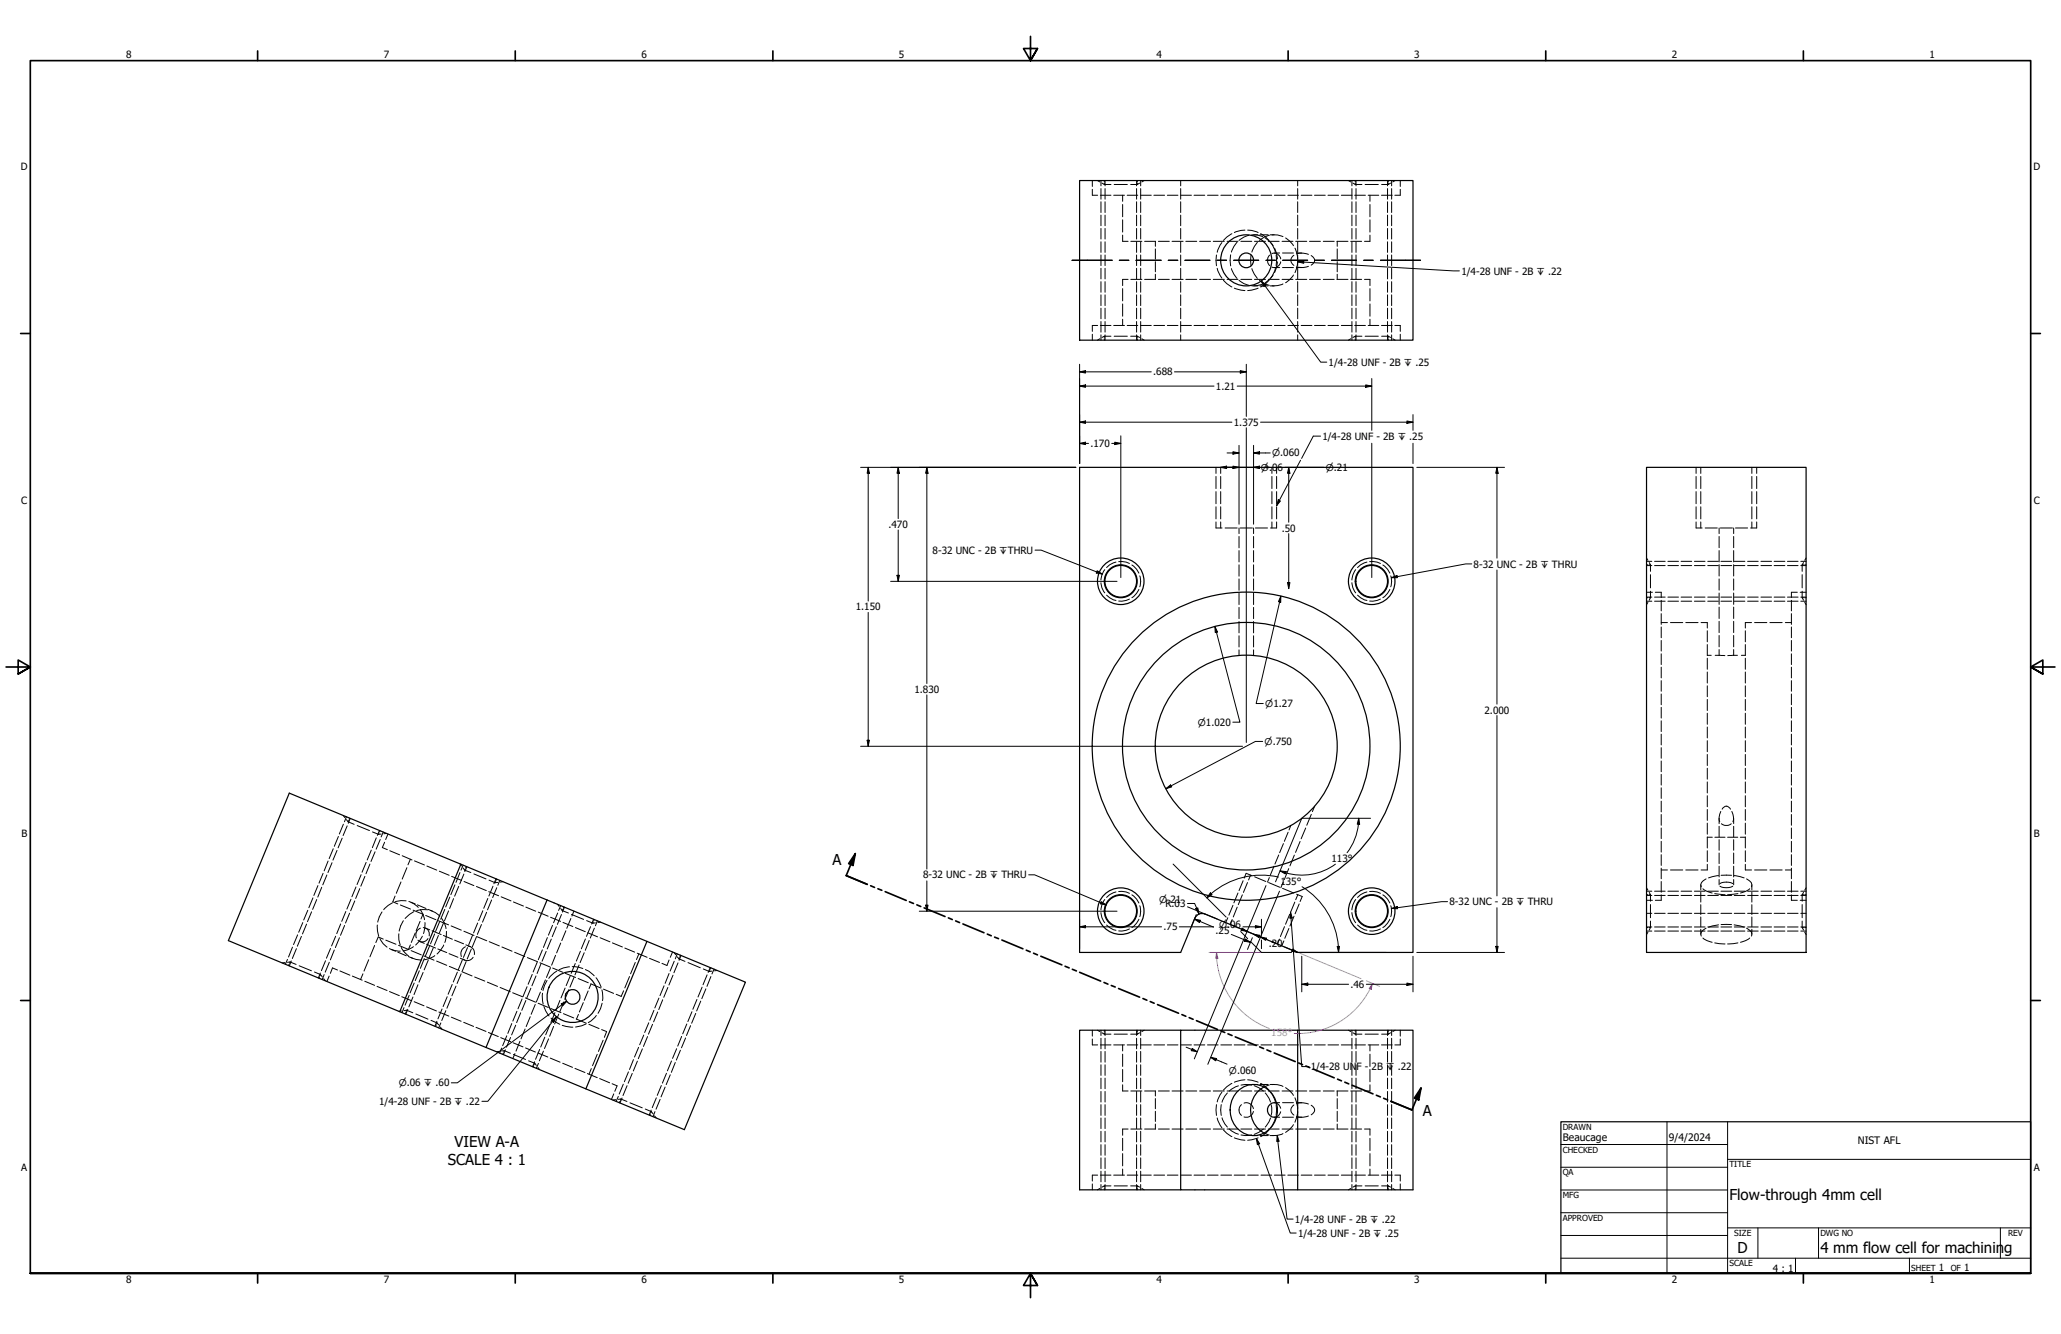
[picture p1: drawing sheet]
<svg xmlns="http://www.w3.org/2000/svg" width="864mm" height="559mm" viewBox="0 0 864 559" stroke-linecap="round" stroke-linejoin="round" font-family="sans-serif">
<defs><g id="words">
<g font-size="6.3">
<text x="348.9" y="362.2">A</text>
<text x="596.2" y="467.7">A</text>
<text x="190.4" y="480.6">VIEW A-A</text>
<text x="187.6" y="488.1">SCALE 4 : 1</text>
<text x="724.7" y="502.8">Flow-through 4mm cell</text>
<text x="728.1" y="524.9">D</text>
<text x="762.8" y="525">4 mm flow cell for machinin</text>
<text x="839.7" y="525">g</text>
</g>
<g font-size="4.3">
<text x="654.8" y="477.8">Beaucage</text>
<text x="699.3" y="478">9/4/2024</text>
<text x="778.4" y="479.4">NIST AFL</text>
</g>
<g font-size="4.2">
<text x="52.8" y="24.4">8</text>
<text x="160.8" y="24.4">7</text>
<text x="268.7" y="24.4">6</text>
<text x="376.7" y="24.4">5</text>
<text x="484.6" y="24.4">4</text>
<text x="592.6" y="24.4">3</text>
<text x="700.5" y="24.4">2</text>
<text x="808.5" y="24.4">1</text>
<text x="8.8" y="71.4">D</text>
<text x="852" y="71.4">D</text>
<text x="612.3" y="115">1/4-28 UNF - 2B ↧ .22</text>
<text x="556.7" y="153.2">1/4-28 UNF - 2B ↧ .25</text>
<text x="483.2" y="157.3">.688</text>
<text x="509.5" y="163.3">1.21</text>
<text x="517" y="178.4">1.375</text>
<text x="554.1" y="184.2">1/4-28 UNF - 2B ↧ .25</text>
<text x="456.9" y="187.3">.170</text>
<text x="533" y="197.2">0</text>
<text x="535.3" y="197.2">6</text>
<text x="8.9" y="211.1">C</text>
<text x="852.2" y="211.1">C</text>
<text x="372.3" y="221.2">.470</text>
<text x="537.1" y="222.7">.50</text>
<text x="390.8" y="232">8-32 UNC - 2B ↧THRU</text>
<text x="617.5" y="237.7">8-32 UNC - 2B ↧ THRU</text>
<text x="358.6" y="255.7">1.150</text>
<text x="383.2" y="290.3">1.830</text>
<text x="622" y="298.9">2.000</text>
<text x="9" y="350.8">B</text>
<text x="852.2" y="350.8">B</text>
<text x="557.9" y="361.1">113°</text>
<text x="386.8" y="368">8-32 UNC - 2B ↧ THRU</text>
<text x="536.5" y="370.6">135°</text>
<text x="488.3" y="380">R.03</text>
<text x="607.4" y="379.2">8-32 UNC - 2B ↧ THRU</text>
<text x="487.6" y="389.7">.75</text>
<text x="509.3" y="391.4">.25</text>
<text x="531.6" y="396.7">.20</text>
<text x="565.8" y="413.8">.46</text>
<text x="549.3" y="448.3">1/4-28 UN</text>
<text x="568.4" y="448.3">F -</text>
<text x="574.7" y="448.3">2B ↧</text>
<text x="585.7" y="448.3">.22</text>
<text x="158.9" y="462.9">1/4-28 UNF - 2B ↧ .22</text>
<text x="8.9" y="490.5">A</text>
<text x="852.2" y="490.5">A</text>
<text x="542.6" y="512.2">1/4-28 UNF - 2B ↧ .22</text>
<text x="543.9" y="518">1/4-28 UNF - 2B ↧ .25</text>
<text x="742.9" y="532.6">4 : 1</text>
<text x="812.4" y="532.6">1</text>
<text x="823" y="532.6">1</text>
<text x="52.8" y="537.5">8</text>
<text x="160.8" y="537.5">7</text>
<text x="268.7" y="537.5">6</text>
<text x="376.7" y="537.5">5</text>
<text x="484.6" y="537.5">4</text>
<text x="592.6" y="537.5">3</text>
<text x="700.5" y="537.5">2</text>
<text x="808.5" y="537.5">1</text>
</g>
<text font-size="4.2" fill="#f0f" x="532.7" y="433.8">158°</text>
<g font-size="3.9">
<text x="533" y="191.2">⌀.060</text>
<text x="528.4" y="197.2">⌀.</text>
<text x="555.5" y="197.2">⌀.21</text>
<text x="530.2" y="296.2">⌀1.27</text>
<text x="502" y="304">⌀1.020</text>
<text x="529.8" y="312">⌀.750</text>
<text x="485.7" y="378.3">⌀.21</text>
<text x="510.8" y="388.7">⌀.06</text>
<text x="514.9" y="450">⌀.060</text>
<text x="167.1" y="455.1">⌀.06 ↧ .60</text>
</g>
<g font-size="3.5">
<text x="654.8" y="473.2">DRAWN</text>
<text x="654.8" y="482.8">CHECKED</text>
<text x="724.7" y="488.9">TITLE</text>
<text x="654.8" y="492.3">QA</text>
<text x="654.8" y="501.8">MFG</text>
<text x="654.8" y="511.4">APPROVED</text>
<text x="726.7" y="517.7">SIZE</text>
<text x="762.8" y="517.7">DWG NO</text>
<text x="841.4" y="517.7">REV</text>
<text x="724.7" y="530.4">SCALE</text>
<text x="800.9" y="532.6">SHEET</text>
<text x="817.4" y="532.6">OF</text>
</g>
</g></defs>
<!-- layer: Hidden (ANSI) -->
<g fill="none" stroke="#000" stroke-width=".42">
<path d="M457.7 79.3v2.5h2.2M457.7 75.6v2.5M459.9 75.6l.9 .6M461.8 76.7l.9 .6M462.7 77.3h2.8M462.7 75.6v.6M462.7 76.7v.6M463 75.6v2.3M463 79v4.4M466.9 77.3h5.5M473.8 77.3h2.8M476.2 75.6v2.3"/>
<path d="M476.2 79v4.4M476.6 75.6v.6M476.6 76.7v.6M477.5 76.7l-.9 .6M479.4 75.6l-.9 .6M494.7 75.6v2.3M494.7 79v4.4M543.8 75.6v2.3M543.8 79v4.4M565 75.6l1 .6M566.9 76.7l1 .6M567.9 77.3h2.8"/>
<path d="M567.9 75.6v.6M567.9 76.7v.6M568.2 75.6v2.3M568.2 79v4.4M572 77.3h5.5M578.9 77.3h2.8M581.4 75.6v2.3M581.4 79v4.4M581.7 75.6v.6M581.7 76.7v.6M582.7 76.7l-1 .6M584.6 75.6l-1 .6"/>
<path d="M586.7 79.3v2.5h-2.2M586.7 75.6v2.5M461.1 81.8h4.4M463 84.5v4.5M463 90.1v4.5M463 95.7v4.4M466.7 81.8h4.5M470.4 98.5v2.6h2.3M470.4 81.8v2.5M470.4 85.7v5.1M470.4 92.1v5.1M472.3 81.8h4.5"/>
<path d="M476.2 84.5v4.5M476.2 90.1v4.5M476.2 95.7v4.4M477.9 81.8h4.5M483.5 81.8h4.5M489.1 81.8h4.5M494.7 84.5v4.5M494.7 90.1v4.5M494.7 95.7v4.4M494.7 81.8h4.5M500.3 81.8h4.5M506 81.8h4.4"/>
<path d="M511.6 81.8h4.5M517.1 81.8h4.6M522.8 81.8h4.4M523.3 98.6a8.4 8.4 0 0 0-4.1 2.1M524.4 98.4a8.2 8.2 0 0 1 4.7 .7M525.3 98.4h1.7M527.9 98.4h3.5M528.4 81.8h4.5M530.1 99.7l1.7 1.3 1.7 1.9M531.9 98.6a8.4 8.4 0 0 0-4.2 2.1M532.2 98.4h1.7M533 98.4a7.9 7.9 0 0 1 4.6 .7"/>
<path d="M534 81.8h4.5M538.7 99.7l1.7 1.3 1.6 1.9M539.6 81.8h4.5M543.8 84.5v4.5M543.8 90.1v4.5M543.8 95.7v4.4M545.2 81.8h4.5M550.8 81.8h4.5M556.5 81.8h4.4M562 81.8h4.5M567.6 81.8h4.5M568.2 84.5v4.5"/>
<path d="M568.2 90.1v4.5M568.2 95.7v4.4M573.3 81.8h4.4M574 98.5v2.6h-2.2M574 81.8v2.5M574 85.7v5.1M574 92.1v5.1M578.9 81.8h4.5M581.4 84.5v4.5M581.4 90.1v4.5M581.4 95.7v4.4M463 101.3v4.4"/>
<path d="M463 106.8v4.5M463 112.4v4.4M463 118v4.4M472.7 117h-2.3v2.6M473.8 101.1h4.7M473.8 117h4.7M476.2 101.3v4.4M476.2 106.8v4.5M476.2 112.4v4.4M476.2 118v4.4M479.6 101.1h4.6M479.6 117h4.6"/>
<path d="M484.1 101.1v2.1M484.1 104.3v4.2M484.1 109.6v4.3M484.1 114.9v2.1M485.4 101.1h4.6M485.4 117h4.6M491.1 101.1h4.6M491.1 117h4.6M494.7 101.3v4.4M494.7 106.8v4.5M494.7 112.4v4.4M494.7 118v4.4"/>
<path d="M496.9 101.1h4.6M496.9 117h4.6M502.7 101.1h4.5M502.7 117h4.5M508.4 101.1h4.6M508.4 117h4.6M514.2 101.1h4.5M514.2 117h4.5M515.7 106.7l-.3 2.3 .3 2.4M516 112.5l1 2.4 1.4 1.7M518.4 101.5l-1.4 1.8-1 2.3M519.2 117.4a8.4 8.4 0 0 0 4.1 2.1"/>
<path d="M519.9 101.1h4.6M519.9 117h4.6M524.3 106.7l-.3 2.3 .3 2.4M524.6 112.5l1 2.4 1.3 1.7M525.3 119.8h1.7M525.7 101.1h4.6M525.7 117h4.6M526.9 101.5l-1.3 1.8-1 2.3M527.7 117.4a8.4 8.4 0 0 0 4.2 2.1M527.9 119.8h3.5M529.1 118.9l-2.4 .7-2.3 .1M531.4 101.1h4.6"/>
<path d="M531.4 117h4.6M532 106.9a3.1 3.1 0 0 0 0 4.4M532.2 119.8h1.7M533 106.2a2.7 2.7 0 0 1 3.6 2.3M533.5 115.2l-1.7 2-1.7 1.2M533.9 112.1h2.3M533.9 106h2.3M534 103.9l.9 2.1 .3 2.5M535.2 109.7l-.3 2.4-.9 2.1M536.6 109.7a2.7 2.7 0 0 1-3.6 2.2M537.2 101.1h4.6M537.2 117h4.6"/>
<path d="M537.4 112.1h4.6M537.4 106h4.6M537.6 118.9l-2.3 .7-2.3 .1M542 115.2l-1.6 2-1.7 1.2M542.2 106.9a2.42 2.42 0 0 0 0 4.3M542.6 103.9l.8 2.1 .4 2.5M542.9 101.1h4.7M542.9 117h4.7M543.2 112.1h2.3M543.2 106h2.3M543.3 106.4a6.6 6.6 0 0 1 5 .2M543.8 109.7l-.4 2.4-.8 2.1"/>
<path d="M543.8 101.3v4.4M543.8 106.8v4.5M543.8 112.4v4.4M543.8 118v4.4M548.3 111.6a7.4 7.4 0 0 1-5 .2M548.7 101.1h4.6M548.7 117h4.6M549.4 107.1a2.1 2.1 0 0 1 1.5 2 2.1 2.1 0 0 1-1.5 2M554.5 101.1h4.6M554.5 117h4.6M560.2 101.1h4.6M560.2 117h4.6"/>
<path d="M560.3 101.1v2.1M560.3 104.3v4.2M560.3 109.6v4.3M560.3 114.9v2.1M566 101.1h4.5M566 117h4.5M568.2 101.3v4.4M568.2 106.8v4.5M568.2 112.4v4.4M568.2 118v4.4M571.8 117h2.2v2.6M581.4 101.3v4.4"/>
<path d="M581.4 106.8v4.5M581.4 112.4v4.4M581.4 118v4.4M459.9 136.3h-2.2v2.5M461.1 136.3h4.4M463 123.5v4.5M463 129.1v4.4M463 134.7v4.4M466.7 136.3h4.5M470.4 120.9v5.1M470.4 127.3v5.2M470.4 133.7v2.6"/>
<path d="M472.3 136.3h4.5M476.2 123.5v4.5M476.2 129.1v4.4M476.2 134.7v4.4M477.9 136.3h4.5M483.5 136.3h4.5M489.1 136.3h4.5M494.7 123.5v4.5M494.7 129.1v4.4M494.7 134.7v4.4M494.7 136.3h4.5M500.3 136.3h4.5"/>
<path d="M506 136.3h4.4M511.6 136.3h4.5M517.1 136.3h4.6M522.8 136.3h4.4M528.4 136.3h4.5M534 136.3h4.5M539.6 136.3h4.5M543.8 123.5v4.5M543.8 129.1v4.4M543.8 134.7v4.4M545.2 136.3h4.5M550.8 136.3h4.5"/>
<path d="M556.5 136.3h4.4M562 136.3h4.5M567.6 136.3h4.5M568.2 123.5v4.5M568.2 129.1v4.4M568.2 134.7v4.4M573.3 136.3h4.4M574 120.9v5.1M574 127.3v5.2M574 133.7v2.6M578.9 136.3h4.5M581.4 123.5v4.5"/>
<path d="M581.4 129.1v4.4M581.4 134.7v4.4M584.5 136.3h2.2v2.5M457.7 140v2.5M460.8 141.9l-.9 .6M462.7 140.8h2.8M462.7 140.8v.6M462.7 141.9v.6M462.7 140.8l-.9 .6M463 140.3v2.2M466.9 140.8h5.5M473.8 140.8h2.8"/>
<path d="M476.2 140.3v2.2M476.6 140.8v.6M476.6 141.9v.6M476.6 140.8l.9 .6M478.5 141.9l.9 .6M494.7 140.3v2.2M543.8 140.3v2.2M566 141.9l-1 .6M567.9 140.8h2.8M567.9 140.8v.6M567.9 141.9v.6M567.9 140.8l-1 .6"/>
<path d="M568.2 140.3v2.2M572 140.8h5.5M578.9 140.8h2.8M581.4 140.3v2.2M581.7 140.8v.6M581.7 141.9v.6M581.7 140.8l1 .6M583.6 141.9l1 .6M586.7 140v2.5M511.5 195.8v2.5M511.5 199.6v5.1M533 195.8v2.5"/>
<path d="M533 199.6v5.1M712.7 195.8v2.5M712.7 199.6v5.1M734.1 195.8v2.5M734.1 199.6v5.1M511.5 205.9v5.1M511.5 212.3v5.1M511.5 218.6v2.6M533 205.9v5.1M533 212.3v5.1M533 218.6v2.6M712.7 205.9v5.1"/>
<path d="M712.7 212.3v5.1M712.7 218.6v2.6M734.1 205.9v5.1M734.1 212.3v5.1M734.1 218.6v2.6M509.5 221.2h2.6M513.3 221.2h5.1M519.2 221.2v2.3M519.2 224.7v4.8M519.2 230.6v4.8M519.2 236.6v4.8M519.7 221.2h5.1"/>
<path d="M525.3 221.2v2.3M525.3 224.7v4.8M525.3 230.6v4.8M525.3 236.6v4.8M526 221.2h5.1M532.4 221.2h2.5M689.9 236.6h.6M689.9 233.7l.6 1M689.9 236.9h2.2M691.1 236.6h.5M691.1 235.6l.5 1M691.6 236.6v2.7"/>
<path d="M693.3 236.9h4.4M698.9 236.9h4.4M704.4 236.9h4.5M710 236.9h4.4M710.7 221.2h2.5M714.5 221.2h5.1M715.6 236.9h4.4M720.3 221.2v2.3M720.3 224.7v4.7M720.3 230.6v4.8M720.3 236.5v4.8M720.9 221.2h5"/>
<path d="M721.1 236.9h4.5M726.4 221.2v2.3M726.4 224.7v4.7M726.4 230.6v4.8M726.4 236.5v4.8M726.7 236.9h4.4M727.2 221.2h5.1M732.3 236.9h4.4M733.6 221.2h2.5M737.9 236.9h4.4M743.4 236.9h4.5M749 236.9h4.4"/>
<path d="M754.6 236.9h2.2M755.1 236.6v2.7M755.1 236.6h.6M755.7 235.6l-.6 1M756.2 236.6h.6M756.8 233.7l-.6 1M519.2 242.5v4.8M519.2 248.5v4.7M519.2 254.4v4.7M525.3 242.5v4.8M525.3 248.5v4.7M525.3 254.4v4.7"/>
<path d="M689.9 250.4h.6M689.9 248.1h2.5M689.9 250.1h2.2M690.5 252.3l-.6 1M691.1 250.4h.5M691.6 240.7v5.6M691.6 247.6v2.8M691.6 250.4l-.5 1M693.3 250.1h4.4M693.6 248.1h2.5v2.2M696.1 251.5v4.4M696.1 257v4.6"/>
<path d="M698.9 250.1h4.4M704.4 250.1h4.5M710 250.1h4.4M715.6 250.1h4.4M720.3 242.5v4.7M720.3 248.4v4.8M720.3 254.3v4.8M721.1 250.1h4.5M726.4 242.5v4.7M726.4 248.4v4.8M726.4 254.3v4.8M726.7 250.1h4.4"/>
<path d="M732.3 250.1h4.4M737.9 250.1h4.4M743.4 250.1h4.5M749 250.1h4.4M750.6 251.5v4.4M750.6 257v4.6M753.1 248.1h-2.5v2.2M754.3 248.1h2.5M754.6 250.1h2.2M755.1 240.7v5.6M755.1 247.6v2.8M755.1 250.4h.6"/>
<path d="M755.1 250.4l.6 1M756.2 250.4h.6M756.2 252.3l.6 1M519.2 260.3v4.8M519.2 266.3v4.7M519.2 272.2v2.4M525.3 260.3v4.8M525.3 266.3v4.7M525.3 272.2v2.4M696.1 262.6v4.5M696.1 268.3v4.4M696.1 273.9v4.5"/>
<path d="M696.1 279.5v4.5M696.1 260.8h2.6M700 260.8h5.1M706.4 260.8h5.1M712.8 260.8h2.6v2.3M715.4 264.2v4.7M715.4 270v4.6l1.6-.1M715.4 275.7v4.7M718.7 274.5h1.6M720.3 274.5l2.5 .1M720.3 260.3v4.7M720.3 266.2v4.8"/>
<path d="M720.3 272.1v2.4M726.4 274.5l-2.4 .1M726.4 260.3v4.7M726.4 266.2v4.8M726.4 272.1v2.4M726.4 274.5h1.6M731.3 264.2v4.7M731.3 270v4.6l-1.6-.1M731.3 275.7v4.7M733.9 260.8h-2.6v2.3M735.2 260.8h5.1M741.6 260.8h5.2"/>
<path d="M748.1 260.8h2.5M750.6 262.6v4.5M750.6 268.3v4.4M750.6 273.9v4.5M750.6 279.5v4.5M696.1 285.1v4.5M696.1 290.7v4.5M696.1 296.3v4.5M715.4 281.5v4.6M715.4 287.3v4.5M715.4 293v4.6M715.4 298.8v4.6"/>
<path d="M731.3 281.5v4.6M731.3 287.3v4.5M731.3 293v4.6M731.3 298.8v4.6M750.6 285.1v4.5M750.6 290.7v4.5M750.6 296.3v4.5M696.1 301.9v4.6M696.1 307.5v4.5M696.1 313.2v4.4M696.1 318.8v4.5M715.4 304.5v4.6"/>
<path d="M715.4 310.3v4.6M715.4 316v4.7M731.3 304.5v4.6M731.3 310.3v4.6M731.3 316v4.7M750.6 301.9v4.6M750.6 307.5v4.5M750.6 313.2v4.4M750.6 318.8v4.5M550.9 337.7l-1 2.3M696.1 324.4v4.5M696.1 330v4.5"/>
<path d="M696.1 335.6v4.5M715.4 321.8v4.6M715.4 327.5v4.7M715.4 333.3v4.6M715.4 339.1v4.6M721 339.9a5.4 5.4 0 0 0-.4 4.3M721.6 339a1.84 1.84 0 0 1 1.8-1.3 1.84 1.84 0 0 1 1.7 1.3M725.7 339.9a5.4 5.4 0 0 1 .4 4.3M731.3 321.8v4.6M731.3 327.5v4.7M731.3 333.3v4.6M731.3 339.1v4.6"/>
<path d="M750.6 324.4v4.5M750.6 330v4.5M750.6 335.6v4.5M141.2 356.2l-1.7 4.1M143.4 351.1l-1.7 4.1M143.8 341.6l.7 .9M145.2 343.3l.7 .9M145.5 345.9l-1.7 4.1M145.9 344.2l2.5 1.1M146 343.7l-.1 .5M146.5 342.7l-.2 .5M146.7 342.8l-.8 2.1"/>
<path d="M149.7 345.8l5.1 2.1M155.6 356.1l-1.7 4.1M156.1 348.5l2.5 1M157.7 351l-1.7 4.1M158.8 349l-.2 .5M159 347.9l-.9 2M159.3 348l-.2 .5M159.7 349.4l-1.1 .1M161.2 352.8l-1 2.2 2.1 .9M161.9 349.1l-1.1 .1M162.6 349.4l-1 2.3M163.3 356.4l4.1 1.7"/>
<path d="M168.5 358.5l4.2 1.7M172 359.9l-1.1 2.4M535.8 358.1l-1.6 3.8M537.8 353.4l-1.6 3.8M539.8 348.6l-1.6 3.8M540.9 345.8l-.8 1.9M542.4 358.2l-1.9 4.5M544.8 352.5l-1.9 4.6M547.1 346.8l-1.9 4.5M549.5 341.1l-1.9 4.6M696.1 341.2v4.5M696.1 346.8v4.5"/>
<path d="M696.1 352.4v4.5M696.1 358v4.5M715.4 344.8v4.6M715.4 350.6v4.6M715.4 356.4v4.5M715.4 350.7h2.1M718.6 350.7h4.2M720.3 342.8v2.2M720.3 346.1v4.5M720.3 351.7v4.5M720.3 357.3v4.5M721.3 345.1a3.4 3.4 0 0 0 4.1 0"/>
<path d="M723.9 350.7h4.3M726.4 342.8v2.2M726.4 346.1v4.5M726.4 351.7v4.5M726.4 357.3v4.5M729.2 350.7h2.1M731.3 344.8v4.6M731.3 350.6v4.6M731.3 356.4v4.5M750.6 341.2v4.5M750.6 346.8v4.5M750.6 352.4v4.5"/>
<path d="M750.6 358v4.5M132.7 376.8l-1.7 4.1M134.8 371.7l-1.6 4.1M137 366.5l-1.7 4.1M139.1 361.4l-1.7 4.1M147.1 376.7l-1.7 4.1M149.2 371.5l-1.8 4.2M151.3 366.4l-1.7 4.1M153.4 361.3l-1.7 4.1M164.5 378.2l-1.9 1.1-1.8 1.8M165.5 375.3l-.9 2.5 2.1 .9M167.8 379.1l4.2 1.7"/>
<path d="M168 369.4l-1.9 4.8M170.2 377.4l-2.2-.1-2.5 .5M170.5 363.5l-2 4.7M171.3 377.6l2.1 1 1.9 1.5M172.2 378l1.8 .7M173.7 360.6l4.2 1.7M174.9 379l3.6 1.6M178.9 362.8l4.1 1.7M184.1 364.9l4.1 1.7M189.2 367.1l4.2 1.7M190.1 376.4l-1.7 4.2M192.2 371.3l-1.7 4.1"/>
<path d="M192.7 361.8l.7 .9M194.1 363.6l.6 .9M194.4 366.1l-1.7 4.2M194.4 369.3l4.2 1.7M194.7 364.5l2.6 1M194.9 364l-.2 .5M195.3 363l-.2 .5M195.6 363.1l-.8 2M198.6 366.1l5 2.1M199.6 371.3l4.2 1.8M204.4 376.4l-1.7 4.1M204.8 373.5l4.1 1.7"/>
<path d="M204.9 368.7l2.6 1.1M206.6 371.2l-1.7 4.1M207.7 369.3l-.2 .5M207.8 368.1l-.9 2.1M208.1 368.2l-.2 .5M208.6 369.6l-1.1 .2M210 375.7l4.1 1.7M210.8 369.3l-1.1 .2M215.1 377.8l4.2 1.7M220.3 380l4.2 1.7M233.6 378.8l.7 .9M236.2 379.9l-.2 .5"/>
<path d="M236.5 380l-.9 2.1M518.4 380l-1.6 4.1M520.6 374.8l-1.7 4.2M522.2 365.8l2.3 1M522.7 369.7l-1.7 4.1M524 366.6l-.8 2M525.7 367.3l4.7 2M531.6 369.7l4.7 2M531.9 367.6l-.8 1.9M533.8 362.8l-1.5 3.8M537.4 372.1l4.7 2M537.7 369.6l-1 2.3"/>
<path d="M540 363.9l-1.8 4.5M542.5 377.9l-1.7 4.1M543.3 374.6l2.4 .9M543.8 374.8l-.9 2.1M689.9 374.8h.6M689.9 377.1h2.5M689.9 371.9l.6 1M689.9 375.1h2.2M691.1 374.8h.5M691.1 373.8l.5 1M691.6 374.8v2.7M691.6 378.9v5.5"/>
<path d="M693.3 375.1h4.4M696.1 363.7v4.4M696.1 369.3v4.5M696.1 374.8v2.3h-2.5M696.1 364.4h2.6M698.9 375.1h4.4M700 364.4h5.1M704.4 375.1h4.5M706.4 364.4h5.1M710 375.1h4.4M712.7 370.6v2.1M712.7 373.8v4.1"/>
<path d="M712.7 379v4.1M713.5 372.3l1.8 1.1 2.1 .7M714.9 368.2a2.64 2.64 0 0 0-2 3.3M715.4 362.1v2.3h-2.6M715.6 375.1h4.4M718.5 374.3l4.3 .5M720.1 366.8l-4.2 .9M720.3 362.8v4.5M720.3 368.4v2.2M720.7 370.1a5.9 5.9 0 0 1 5.4 0M720.7 371.2a5.9 5.9 0 0 0 5.4 0M721.1 375.1h4.5"/>
<path d="M721.2 366.6h4.4M726.4 362.8v4.5M726.4 368.4v2.2M726.6 366.8l4.2 .9M726.7 375.1h4.4M728.2 374.3l-4.3 .5M731.3 362.1v2.3h2.6M731.8 368.2a2.52 2.52 0 0 1 2.1 3.3M732.3 375.1h4.4M733.2 372.3l-1.7 1.1-2.2 .7M734.1 370.6v2.1M734.1 373.8v4.1"/>
<path d="M734.1 379v4.1M735.2 364.4h5.1M737.9 375.1h4.4M741.6 364.4h5.2M743.4 375.1h4.5M748.1 364.4h2.5M749 375.1h4.4M750.6 363.7v4.4M750.6 369.3v4.5M750.6 374.8v2.3h2.5M754.3 377.1h2.5M754.6 375.1h2.2"/>
<path d="M755.1 374.8v2.7M755.1 378.9v5.5M755.1 374.8h.6M755.7 373.8l-.6 1M756.2 374.8h.6M756.8 371.9l-.6 1M124.2 397.4l-1.7 4.1M126.3 392.2l-1.7 4.2M128.5 387.1l-1.8 4.1M130.6 382l-1.8 4.1M138.5 397.3l-1.7 4.1M140.7 392.2l-1.8 4"/>
<path d="M142.7 387l-1.6 4.1M144.9 381.8l-1.7 4.2M157 396l-2 4.8M158.1 387.5l.1 2.5 .5 2.1M159.2 393.2a8.4 8.4 0 0 0 3 3.5M160.1 382l-1.2 2-.6 2.3M160.6 393.4l-2.1-.9-1 2.3M161.7 393.8l4.2 1.7M163.2 397.3a8.7 8.7 0 0 0 4.5 1.1M164 397.8l1.8 .7M166.7 398.8l3.5 1.6M167 396l4.3 1.8"/>
<path d="M167.1 391.2v2.5l.6 2.1M168.1 396.9l1.4 2.1 1.7 1.4M169 385.7l-1.1 2.1-.6 2.2M172 395.8l-.9 2M172.3 398.2l4.2 1.8M173.1 381.3l4.3 1.7M173.2 396.6l-2.3 1.2-2 .5M173.4 381.9l-1.8 1.1-1.9 1.7M174 390.8l-1.7 4M175.9 394.4l1.9 .8M176 386l-1.6 3.9M176.1 381l1.1 1.8 .7 2.5"/>
<path d="M176.1 388.8a2.97 2.97 0 0 0-1.6 4.1M177 392.2l-1.3 2.1-1.5 1.6M177.2 383l-.8 1.9M177.4 388.6a2.73 2.73 0 0 1 2.4 3.4M178.1 386.5l-.1 2.2-.6 2.3M178.2 388.7l1.9 .8M178.4 383.5l4.2 1.8M178.8 395.5l3.7 1.6M179.2 381.1l-2.2-.1-2.4 .5M179.3 393.1a2.67 2.67 0 0 1-4.2 .7M179.4 380.9l1.8 .7M180.3 381.4a7.6 7.6 0 0 1 4 2.5"/>
<path d="M181 389.9l3.8 1.6M181.5 397.1l-1.7 4M183.5 397.5l3.7 1.5M183.7 385.7l4.3 1.7M183.7 391.9l-1.7 4.1M185 384.7a8.5 8.5 0 0 1 1.9 4.3M185.8 391.9l3.7 1.5M185.8 386.7l-1.7 4.1M185.9 395.9l-1.2 2.1-1.6 1.6M187.1 390.1l-.1 2.3-.6 2.4M188 381.6l-1.8 4.1M188.2 399.5l3.7 1.5"/>
<path d="M189 387.9l4.3 1.7M190.5 393.8l3.7 1.6M194.4 390.1l4.2 1.8M195 396.6a3.4 3.4 0 0 0-1.7 4.1M195.2 395.8l1.9 .8M195.9 396.9l-1.7 4.2M196.2 396.4a2.85 2.85 0 0 1 2.6 3.5M198 391.8l-1.7 4.1M199.7 392.3l4.3 1.8M200.2 386.7l-1.8 4.1M202.3 381.5l-1.7 4.1M205 394.5l4.2 1.7"/>
<path d="M210.3 396.7l4.3 1.8M215.6 398.9l4.3 1.8M225.6 382.1l4.1 1.7M228.9 398.5l-1.8 4.2M230.7 384.2l4.2 1.8M231 393.4l-1.7 4.1M233.1 388.2l-1.7 4.2M234.9 395l-1.7 4.2M234.9 380.6l.7 .8M235.3 383.1l-1.7 4.1M235.6 381.4l2.6 1.1M235.8 380.9l-.2 .5"/>
<path d="M235.9 386.4l4.1 1.7M237.1 389.9l-1.7 4.1M239.2 384.7l-1.7 4.2M239.5 383l5 2.1M240.5 381.6l-.9 2.1M241.1 388.6l4.1 1.7M243.2 398.5l-1.7 4.1M245.3 393.3l-1.7 4.1M245.8 385.6l2.6 1.1M246.3 390.7l4.1 1.7M247.5 388.2l-1.8 4M248.6 386.2l-.2 .5"/>
<path d="M248.7 385.1l-.8 2M249 385.2l-.2 .5M249.5 386.6l-1.1 .1M251.5 392.8l4.1 1.7M251.7 386.3l-1.1 .1M256.6 395l4.2 1.7M261.8 397.1l4.1 1.7M267 399.3l4.1 1.7M267.7 399.5l-1 2.5M281.8 398.8l-.9 2.2M282.4 399l.7 .9M516.3 385.2l-.9 2"/>
<path d="M536.1 393.4l-.9 2M538.2 388.2l-1.7 4.1M540.4 383l-1.7 4.2M689.9 388.6h.6M689.9 388.3h2.2M689.9 382.6h2.2M690.5 390.5l-.6 1M691.1 388.6h.5M691.6 385.8v2.8M691.6 388.6l-.5 1M693.3 388.3h4.4M693.3 382.6h4.4"/>
<path d="M698.9 388.3h4.4M698.9 382.6h4.4M704.4 388.3h4.5M704.4 382.6h4.5M710 388.3h4.4M710 382.6h4.4M712.7 384.1v4.1M712.7 389.3v2.1M713.5 392.9l1.8 1.1 2.1 .7M714.9 388.8a2.64 2.64 0 0 0-2 3.3M715.6 388.3h4.4M715.6 382.6h4.4"/>
<path d="M718.5 395l4.3 .4M720.1 387.4l-4.2 1M721.1 388.3h4.5M721.1 382.6h4.5M721.2 387.3h4.4M726.6 387.4l4.2 1M726.7 388.3h4.4M726.7 382.6h4.4M728.2 395l-4.3 .4M731.8 388.8a2.52 2.52 0 0 1 2.1 3.3M732.3 388.3h4.4M732.3 382.6h4.4"/>
<path d="M733.2 392.9l-1.7 1.1-2.2 .7M734.1 384.1v4.1M734.1 389.3v2.1M737.9 388.3h4.4M737.9 382.6h4.4M743.4 388.3h4.5M743.4 382.6h4.5M749 388.3h4.4M749 382.6h4.4M754.6 388.3h2.2M754.6 382.6h2.2M755.1 385.8v2.8"/>
<path d="M755.1 388.6h.6M755.1 388.6l.6 1M756.2 388.6h.6M756.2 390.5l.6 1M119.4 403.2l-1.2 .2M121.1 404l-.2 .5M121.5 403l2.6 1M121.5 403l-.2 .5M121.5 403l-1 .1M122 402.5l-.8 2.1M125.3 404.6l5.2 2.1M131.8 407.2l2.5 1"/>
<path d="M133.9 409.3l-.2 .5M134.2 407.6l-.8 2M134.3 408.2l-.2 .5M134.3 408.2l.7 .9M135.6 410l.7 .8M136.4 402.5l-1.7 4.1M137.9 408.9l-.9 2.3M141.4 406.3l-2.1-.9-.9 2.3M142.4 406.7l4.2 1.8M147.6 408.9l4.2 1.7M152.1 407.9l-1 2.4M152.8 411l4.2 1.8"/>
<path d="M154.5 402l-2 4.8M158 413.2l4.2 1.7M163.2 415.4l4.1 1.7M168.3 417.5l4.2 1.7M171.1 400.7l1.9 .7M172.1 401.1l2.2 .8 2.4 .2M173 417.6l-1.7 4.2M173.5 419.6l4.2 1.7M175.1 412.5l-1.6 4.1M177.3 407.4l-1.7 4M177.6 400.4l4.3 1.8M179.5 402.2l-1.8 4.1"/>
<path d="M182.2 400.3l-2.2 1.2-2.1 .5M182.9 402.6l4.3 1.8M187.4 417.5l-1.7 4.1M188.3 404.8l4.2 1.8M189.5 412.4l-1.7 4.1M191.6 407.2l-1.7 4.2M192.8 401.4l2 .8M193.5 407l4.3 1.8M193.7 402.1l-1.7 4.1M198.2 401a2.79 2.79 0 0 1-4.2 .7M198.9 409.3l4.2 1.7M204.2 411.4l4.3 1.8"/>
<path d="M209.5 413.6l4.3 1.8M214.8 415.9l4.3 1.7M220.2 418l4.2 1.8M220.3 419.1l-1.7 4.1M221 401.1l4.2 1.7M222.4 414l-1.7 4.1M224.6 408.8l-1.7 4.1M226.3 403.3l4.2 1.8M226.4 415.6l-1.7 4.1M226.7 403.7l-1.7 4.1M228.5 410.5l-1.7 4.1M230.7 405.3l-1.7 4.1"/>
<path d="M231.6 405.5l4.2 1.8M232.8 400.2l-1.7 4.1M234.6 419l-1.6 4.2M236.8 413.9l-1.7 4.1M236.9 407.7l4.3 1.7M239 408.7l-1.8 4.2M241 403.6l-1.7 4.1M242.3 409.9l4.2 1.8M244.4 420l-1.6 3.9M246.4 415.1l-1.6 3.9M247.5 412.1l4.3 1.8M247.6 412.2l-.8 1.9"/>
<path d="M252.9 414.3l4.2 1.8M261.3 415l-1 2.4-2.1-.9M263.8 409.1l-2 4.7M266.2 403.2l-2 4.7M272.2 401.4l4.2 1.8M277.7 418.8l-1.7 4.1M279.8 413.6l-1.7 4.2M280.4 402.1l-.9 2.3-2.1-.9M282 408.5l-1.7 4.1M283.8 400.8l.7 .8M284.1 403.4l-1.7 4.1M284.5 401.6l2.5 1.1"/>
<path d="M284.7 401.1l-.2 .5M285.1 400.1l-.2 .5M285.4 400.2l-.9 2.1M288.3 403.2l5.1 2.2M292 418.7l-1.7 4.1M294.2 413.5l-1.7 4.1M294.7 405.9l2.5 1.1M296.3 408.4l-1.7 4.1M297.4 406.5l-.2 .5M297.6 405.3l-.9 2.1M297.9 405.4l-.2 .6M298.3 406.8l-1.1 .2"/>
<path d="M300.5 406.5l-1.1 .2M168.2 423.5l-1.1 .1M170 424.2l-.3 .5M170.4 423.2l2.6 1M170.4 423.2l-.2 .5M170.4 423.2l-1.1 .2M170.9 422.8l-.8 2M174.2 424.8l5.1 2.1M178.8 421.8l4.1 1.7M180.6 427.4l2.5 1.1M182.8 429.5l-.3 .5M183.1 427.8l-.9 2.1"/>
<path d="M183.1 428.5l-.2 .5M183.1 428.5l.7 .8M183.9 423.9l4.2 1.7M184.5 430.2l.7 .9M185.2 422.7l-1.7 4.1M189.1 426.1l4.1 1.7M194.3 428.2l4.1 1.8M199.5 430.3l4.1 1.8M204.7 432.5l4.1 1.7M209.8 434.7l4.2 1.7M211.8 439.7l-.9 2.1M213.9 434.6l-1.7 4.1"/>
<path d="M215 436.8l4.1 1.7M216.1 429.5l-1.7 4M217.9 436.2l-1.7 4.1M218.2 424.2l-1.7 4.2M220 431l-1.7 4.2M220.2 439l4.1 1.7M222.2 425.9l-1.7 4.1M224.3 420.8l-1.7 4.1M225.5 420.2l4.2 1.8M226.1 439.6l-1.7 4.1M228.3 434.5l-1.7 4.1M230.4 429.3l-1.7 4.2"/>
<path d="M230.8 422.5l4.3 1.7M232.5 424.2l-1.7 4.1M236.1 424.6l4.3 1.8M241.4 426.8l4.3 1.8M242.4 424.9l-.8 2M246.8 429.1l4.2 1.7M252.1 431.3l2.1 .8-1 2.4M252.7 435.7l-1.9 4.7M269.2 439.4l-1.7 4.1M271.3 434.2l-1.7 4.1M273.4 429.1l-1.7 4.1M275.6 423.9l-1.7 4.2"/>
<path d="M283.5 439.3l-1.7 4.1M285.6 434.1l-1.6 4.1M287.8 428.9l-1.7 4.2M289.9 423.8l-1.7 4.1M457.7 431.5v2.5M457.7 435.2v2.5h2.2M459.9 431.5l.9 .6M461.1 437.7h4.4M461.8 432.6l.9 .6M462.7 431.5v.6M462.7 432.6v.6M462.7 433.2h2.8"/>
<path d="M463 431.5v2.3M463 434.9v4.5M466.7 437.7h4.5M466.9 433.2h5.5M470.4 437.7v2.5M472.3 437.7h4.5M473.8 433.2h2.8M476.2 431.5v2.3M476.2 434.9v4.5M476.6 431.5v.6M476.6 432.6v.6M477.5 432.6l-.9 .6"/>
<path d="M477.9 437.7h4.5M479.4 431.5l-.9 .6M483.5 437.7h4.5M489.1 437.7h4.5M494.7 437.7h4.5M500.3 437.7h4.5M506 437.7h4.4M511.6 437.7h4.5M517.1 437.7h4.6M522.8 437.7h4.4M528.4 437.7h4.5M534 437.7h4.5"/>
<path d="M539.6 437.7h4.5M545.2 437.7h4.5M550.8 437.7h4.5M556.5 437.7h4.4M562 437.7h4.5M565 431.5l1 .6M566.9 432.6l1 .6M567.6 437.7h4.5M567.9 431.5v.6M567.9 432.6v.6M567.9 433.2h2.8M568.2 431.5v2.3"/>
<path d="M568.2 434.9v4.5M572 433.2h5.5M573.3 437.7h4.4M574 437.7v2.5M578.9 437.7h4.5M578.9 433.2h2.8M581.4 431.5v2.3M581.4 434.9v4.5M581.7 431.5v.6M581.7 432.6v.6M582.7 432.6l-1 .6M584.6 431.5l-1 .6"/>
<path d="M586.7 431.5v2.5M586.7 435.2v2.5h-2.2M209.1 440.4l-1.1 .2M210.9 441.1l-.2 .5M211.3 440.1l2.6 1.1M211.3 440.1l-.2 .5M211.3 440.1l-1.1 .1M215.1 441.7l5.1 2.1M215.8 441.3l-.9 2.1M221.5 444.4l2.6 1M223.6 446.4l-.1 .5M224 444.8l-.9 2"/>
<path d="M224.1 445.4l-.3 .5M224.1 445.4l.6 .9M225.4 441.1l4.2 1.7M225.4 447.2l.7 .9M230.6 443.2l4.1 1.7M235.8 445.4l4.1 1.7M240.9 447.5l4.2 1.8M246.1 449.7l4.2 1.7M247.8 447.6l-1 2.4M250.3 441.6l-2 4.8M251.3 451.8l4.2 1.8M256.5 454l2.1 .9-1 2.2"/>
<path d="M257.2 458.2l-1 2.3M260.7 459.9l-.9 2.1M262.8 454.8l-1.8 4.1M264.9 449.6l-1.7 4.2M267.1 444.5l-1.7 4.1M275 459.9l-1.7 4.1M277.1 454.7l-1.7 4.2M279.3 449.6l-1.7 4.1M281.4 444.4l-1.7 4.2M463 440.4v4.5M463 446v4.5M463 451.6v4.5"/>
<path d="M463 457.2v4.4M470.4 441.6v5.1M470.4 448v5.1M470.4 454.4v2.6h2.3M473.8 457h4.7M476.2 440.4v4.5M476.2 446v4.5M476.2 451.6v4.5M476.2 457.2v4.4M479.6 457h4.6M484.1 457v2.1M485.4 457h4.6"/>
<path d="M491.1 457h4.6M496.9 457h4.6M502.7 457h4.5M508.4 457h4.6M514.2 457h4.5M514.3 457.8l-1.1 1.4-1.1 2.5M518.9 454.9l-2.9 1.3-1 .9M519.9 457h4.6M520 454.5l1.7-.2 2.7 .2M525.3 454.3h1.7M525.5 454.8l2.1 .9 1.8 1.3M525.7 457h4.6"/>
<path d="M527.9 454.3h3.5M530.2 457.8l1.5 2.3 .7 1.5M531.4 457h4.6M531.8 454.5l-2.1 .8M532.2 454.3h1.7M533 454.3a7.7 7.7 0 0 1 4.6 .8M537.2 457h4.6M538.7 455.6l1.6 1.2 1.7 2.1M542.6 459.9l.8 2.1 .4 2.4M542.9 457h4.7M548.7 457h4.6M554.5 457h4.6"/>
<path d="M560.2 457h4.6M560.3 457v2.1M566 457h4.5M568.2 440.4v4.5M568.2 446v4.5M568.2 451.6v4.5M568.2 457.2v4.4M574 441.6v5.1M574 448v5.1M574 454.4v2.6h-2.2M581.4 440.4v4.5M581.4 446v4.5"/>
<path d="M581.4 451.6v4.5M581.4 457.2v4.4M257.9 460.6l-1 .2M259.7 461.4l-.2 .5M260.2 460.4l2.5 1M260.2 460.4l-.2 .5M260.2 460.4l-1.1 .1M264 462l5.1 2.1M270.4 464.6l2.5 1M272.5 466.7l-.2 .5M272.9 465l-.9 2M272.9 465.6l-.2 .6"/>
<path d="M272.9 465.6l.7 .9M274.3 467.4l.7 .8M463 462.7v4.5M463 468.3v4.5M463 473.9v4.4M463 479.5v4.4M470.4 476.8v5.2M472.7 472.9h-2.3v2.7M473.8 472.9h4.7M476.2 462.7v4.5M476.2 468.3v4.5M476.2 473.9v4.4"/>
<path d="M476.2 479.5v4.4M479.6 472.9h4.6M484.1 460.2v4.2M484.1 465.5v4.3M484.1 470.9v2M485.4 472.9h4.6M491.1 472.9h4.6M496.9 472.9h4.6M502.7 472.9h4.5M508.4 472.9h4.6M511.7 462.7l-.2 2.2 .2 2.3M512.1 468.2l1.1 2.6 1.1 1.3"/>
<path d="M514.2 472.9h4.5M515 472.9l1 .8 2.9 1.4M519.9 472.9h4.6M520 475.4l1.7 .3 2.7-.3M520.2 462.7a3 3 0 0 0 0 4.5M521.3 462.1a3 3 0 0 1 3.9 2.3M525.2 465.6a3.1 3.1 0 0 1-3.9 2.3M525.3 475.7h1.7M525.7 472.9h4.6M527.9 475.7h3.5M529.4 472.9l-1.8 1.4-2.1 .9M529.7 474.7l2.1 .7"/>
<path d="M531.4 472.9h4.6M532.2 475.7h1.7M532.4 468.3l-.7 1.6-1.5 2.2M532.6 462.8l.3 1.1-.3 3.3M533.9 468h2.3M533.9 461.9h2.3M534.9 462.2l.8 .5 .9 1.5M536.6 465.7l-.9 1.6-.8 .5M537.2 472.9h4.6M537.4 468h4.6M537.4 461.9h4.6M537.6 474.9a7.7 7.7 0 0 1-4.6 .7"/>
<path d="M542 471.1l-1.7 2-1.6 1.2M542.2 462.9a2.42 2.42 0 0 0 0 4.2M542.9 472.9h4.7M543.2 468h2.3M543.2 461.9h2.3M543.3 462.3a6.6 6.6 0 0 1 5 .2M543.8 465.6l-.4 2.4-.8 2.1M548.3 467.5a7.4 7.4 0 0 1-5 .2M548.7 472.9h4.6M549.4 463a2.1 2.1 0 0 1 1.5 2 2.1 2.1 0 0 1-1.5 2M554.5 472.9h4.6M560.2 472.9h4.6"/>
<path d="M560.3 460.2v4.2M560.3 465.5v4.3M560.3 470.9v2M566 472.9h4.5M568.2 462.7v4.5M568.2 468.3v4.5M568.2 473.9v4.4M568.2 479.5v4.4M571.8 472.9h2.2v2.7M574 476.8v5.2M581.4 462.7v4.5M581.4 468.3v4.5"/>
<path d="M581.4 473.9v4.4M581.4 479.5v4.4M457.7 495.9v2.5M459.9 492.3h-2.2v2.4M460.8 497.8l-.9 .6M461.1 492.3h4.4M462.7 496.8v.5M462.7 497.8v.6M462.7 496.8h2.8M462.7 496.8l-.9 .5M463 485v4.5M463 490.6v4.4"/>
<path d="M463 496.2v2.2M466.7 492.3h4.5M466.9 496.8h5.5M470.4 483.2v5.2M470.4 489.7v2.6M472.3 492.3h4.5M473.8 496.8h2.8M476.2 485v4.5M476.2 490.6v4.4M476.2 496.2v2.2M476.6 496.8v.5M476.6 497.8v.6"/>
<path d="M476.6 496.8l.9 .5M477.9 492.3h4.5M478.5 497.8l.9 .6M483.5 492.3h4.5M489.1 492.3h4.5M494.7 492.3h4.5M500.3 492.3h4.5M506 492.3h4.4M511.6 492.3h4.5M517.1 492.3h4.6M522.8 492.3h4.4M528.4 492.3h4.5"/>
<path d="M534 492.3h4.5M539.6 492.3h4.5M545.2 492.3h4.5M550.8 492.3h4.5M556.5 492.3h4.4M562 492.3h4.5M566 497.8l-1 .6M567.6 492.3h4.5M567.9 496.8v.5M567.9 497.8v.6M567.9 496.8h2.8M567.9 496.8l-1 .5"/>
<path d="M568.2 485v4.5M568.2 490.6v4.4M568.2 496.2v2.2M572 496.8h5.5M573.3 492.3h4.4M574 483.2v5.2M574 489.7v2.6M578.9 492.3h4.5M578.9 496.8h2.8M581.4 485v4.5M581.4 490.6v4.4M581.4 496.2v2.2"/>
<path d="M581.7 496.8v.5M581.7 497.8v.6M581.7 496.8l1 .5M583.6 497.8l1 .6M584.5 492.3h2.2v2.4M586.7 495.9v2.5"/>
</g>
<!-- layer: Hidden Narrow (ANSI) -->
<g fill="none" stroke="#000" stroke-width=".42">
<path d="M461.3 75.6v2.3M461.3 79v4.4M478 75.6v2.3M478 79v4.4M566.5 75.6v2.3M566.5 79v4.4M583.1 75.6v2.3M583.1 79v4.4M461.3 84.5v4.5M461.3 90.1v4.5M461.3 95.7v4.4M478 84.5v4.5"/>
<path d="M478 90.1v4.5M478 95.7v4.4M516.2 97.9l-2.2 1.4-1.4 1.4M521.7 96.4l-1.7 .1-2.8 .9M522.8 96.4l1.6 .1 2.8 .9M528.2 97.9l2.2 1.4 1.3 1.4M566.5 84.5v4.5M566.5 90.1v4.5M566.5 95.7v4.4M583.1 84.5v4.5M583.1 90.1v4.5M583.1 95.7v4.4"/>
<path d="M461.3 101.3v4.4M461.3 106.8v4.5M461.3 112.4v4.4M461.3 118v4.4M478 101.3v4.4M478 106.8v4.5M478 112.4v4.4M478 118v4.4M509.7 106.8v4.5M510 112.4l2 4.1M512 101.6l-.8 1.1-1.2 3M512.6 117.4l1.4 1.4 2.2 1.4"/>
<path d="M531.7 117.4l-1.3 1.4-2.2 1.4M532.4 101.6l.8 1.1 1.2 3M534.4 112.4l-2 4.1M534.7 106.8v4.5M566.5 101.3v4.4M566.5 106.8v4.5M566.5 112.4v4.4M566.5 118v4.4M583.1 101.3v4.4M583.1 106.8v4.5M583.1 112.4v4.4M583.1 118v4.4"/>
<path d="M461.3 123.5v4.5M461.3 129.1v4.4M461.3 134.7v4.4M478 123.5v4.5M478 129.1v4.4M478 134.7v4.4M517.2 120.7l4.5 1M527.2 120.7l-4.4 1M566.5 123.5v4.5M566.5 129.1v4.4M566.5 134.7v4.4M583.1 123.5v4.5"/>
<path d="M583.1 129.1v4.4M583.1 134.7v4.4M461.3 140.3v2.2M478 140.3v2.2M566.5 140.3v2.2M583.1 140.3v2.2M509.5 195.8v2.5M509.5 199.6v5.1M534.9 195.8v2.5M534.9 199.6v5.1M710.7 195.8v2.5M710.7 199.6v5.1"/>
<path d="M736.1 195.8v2.5M736.1 199.6v5.1M509.5 205.9v5.1M509.5 212.3v5.1M509.5 218.6v2.6M534.9 205.9v5.1M534.9 212.3v5.1M534.9 218.6v2.6M710.7 205.9v5.1M710.7 212.3v5.1M710.7 218.6v2.6M736.1 205.9v5.1"/>
<path d="M736.1 212.3v5.1M736.1 218.6v2.6M462.9 238.6a7.4 7.4 0 0 0-1.6 4.4M467.6 235.5l-2.7 1.1-1.2 1.1M468.8 235.3l3.1 .2 1.4 .5M474.3 236.7a7.3 7.3 0 0 1 2.9 3.4M568.1 238.6a7.4 7.4 0 0 0-1.6 4.4M572.8 235.5l-2.7 1.1-1.3 1.1M573.9 235.3l3.1 .2 1.4 .5M579.4 236.7a7.3 7.3 0 0 1 3 3.4M689.9 235.1h2.2M693.3 235.1h4.4"/>
<path d="M698.9 235.1h4.4M704.4 235.1h4.5M710 235.1h4.4M715.6 235.1h4.4M721.1 235.1h4.5M726.7 235.1h4.4M732.3 235.1h4.4M737.9 235.1h4.4M743.4 235.1h4.5M749 235.1h4.4M754.6 235.1h2.2M461.3 244.1a7 7 0 0 0 1.6 4.2"/>
<path d="M463.7 249.3l1.2 1.1 2.7 1.1M473.3 251l-1.4 .5-3.1 .3M477.2 246.9a7.8 7.8 0 0 1-2.9 3.5M477.6 241.2a7 7 0 0 1 0 4.6M566.5 244.1a7 7 0 0 0 1.6 4.2M568.8 249.3l1.3 1.1 2.7 1.1M578.4 251l-1.4 .5-3.1 .3M582.4 246.9a7.8 7.8 0 0 1-3 3.5M582.7 241.2a7 7 0 0 1 0 4.6M689.9 251.8h2.2M693.3 251.8h4.4M698.9 251.8h4.4"/>
<path d="M704.4 251.8h4.5M710 251.8h4.4M715.6 251.8h4.4M721.1 251.8h4.5M726.7 251.8h4.4M732.3 251.8h4.4M737.9 251.8h4.4M743.4 251.8h4.5M749 251.8h4.4M754.6 251.8h2.2M139.6 355.5l-1.7 4.2M141.8 350.4l-1.7 4.1"/>
<path d="M143.9 345.2l-1.7 4.2M145.2 342.1l-.9 2.1M157.2 356.8l-1.8 4.1M159.3 351.7l-1.7 4M160.6 348.6l-.9 2M131.1 376.1l-1.7 4.1M133.2 371l-1.7 4.1M135.4 365.8l-1.7 4.2M137.5 360.7l-1.7 4.1M148.7 377.4l-1.8 4.1M150.7 372.2l-1.7 4.2M152.9 367.1l-1.7 4.1"/>
<path d="M155 361.9l-1.6 4.1M188.5 375.8l-1.7 4.1M190.6 370.6l-1.7 4.2M192.7 365.5l-1.6 4.1M194.1 362.4l-.9 2.1M206 377l-1.7 4.1M208.2 371.9l-1.8 4.1M209.4 368.8l-.8 2M234.9 379.3l-.8 2.1M462.9 376.8a7.4 7.4 0 0 0-1.6 4.3M467.6 373.6l-2.7 1.2-1.2 1.1M468.8 373.4l3.1 .2 1.4 .6"/>
<path d="M474.3 374.8a7.3 7.3 0 0 1 2.9 3.5M477.6 379.4a7 7 0 0 1 0 4.6M516.6 379.2l-1.7 4.1M518.7 374.1l-1.7 4.1M520.9 368.9l-1.7 4.2M522.2 365.8l-.9 2.1M544.4 378.7l-1.7 4.1M545.7 375.5l-.9 2.1M568.1 376.8a7.4 7.4 0 0 0-1.6 4.3M572.8 373.6l-2.7 1.2-1.3 1.1M573.9 373.4l3.1 .2 1.4 .6M579.4 374.8a7.3 7.3 0 0 1 3 3.5"/>
<path d="M582.7 379.4a7 7 0 0 1 0 4.6M689.9 373.3h2.2M693.3 373.3h4.4M698.9 373.3h4.4M704.4 373.3h4.5M710 373.3h4.4M715.6 373.3h4.4M721.1 373.3h4.5M726.7 373.3h4.4M732.3 373.3h4.4M737.9 373.3h4.4M743.4 373.3h4.5"/>
<path d="M749 373.3h4.4M754.6 373.3h2.2M122.6 396.7l-1.7 4.2M124.7 391.6l-1.7 4.1M126.9 386.5l-1.7 4M129 381.3l-1.7 4.1M140.1 398l-1.7 4.1M142.2 392.8l-1.7 4.1M144.4 387.7l-1.7 4.1M146.5 382.5l-1.7 4.2M180 396.4l-1.8 4.1M182.1 391.2l-1.7 4.2"/>
<path d="M184.2 386.1l-1.7 4.1M186.4 380.9l-1.7 4.2M197.5 397.6l-1.7 4.1M199.6 392.4l-1.7 4.2M201.7 387.3l-1.7 4.1M203.9 382.1l-1.7 4.2M227.3 397.9l-1.7 4.1M229.4 392.7l-1.7 4.2M231.5 387.6l-1.7 4.1M233.7 382.5l-1.7 4M244.8 399.1l-1.7 4.1M246.9 394l-1.7 4.1"/>
<path d="M249 388.8l-1.7 4.1M250.3 385.7l-.8 2.1M283.8 399.6l-.8 2M461.3 382.3a7 7 0 0 0 1.6 4.2M463.7 387.5l1.2 1.1 2.7 1.1M473.3 389.1l-1.4 .6-3.1 .3M477.2 385.1a7.8 7.8 0 0 1-2.9 3.5M514.5 384.4l-.9 2.1M538 394.1l-.9 2.1M540.1 388.9l-1.7 4.2M542.2 383.8l-1.7 4.1M566.5 382.3a7 7 0 0 0 1.6 4.2"/>
<path d="M568.8 387.5l1.3 1.1 2.7 1.1M578.4 389.1l-1.4 .6-3.1 .3M582.4 385.1a7.8 7.8 0 0 1-3 3.5M689.9 390h2.2M693.3 390h4.4M698.9 390h4.4M704.4 390h4.5M710 390h4.4M715.6 390h4.4M721.1 390h4.5M726.7 390h4.4M732.3 390h4.4"/>
<path d="M737.9 390h4.4M743.4 390h4.5M749 390h4.4M754.6 390h2.2M120.5 401.9l-.9 2M135.8 408.2l-.8 2.1M138 403.1l-1.7 4.1M171.4 416.9l-1.7 4.2M173.5 411.8l-1.7 4.1M175.7 406.7l-1.7 4.1M177.8 401.5l-1.7 4.1M189 418.2l-1.7 4.1"/>
<path d="M191.1 413.1l-1.7 4M193.2 407.9l-1.7 4.1M195.3 402.8l-1.6 4M218.8 418.5l-1.8 4.1M220.9 413.3l-1.8 4.1M223 408.2l-1.7 4.1M225.1 403l-1.7 4.2M227.3 416.1l.3 4.5M229.2 410.7l-1 2.1-.7 2.1M233.3 406.8l-3.4 3M236.3 419.7l-1.7 4.1M238.4 414.5l-1.7 4.2"/>
<path d="M238.6 405l-2.5 .4-1.8 .8M239.8 404.9l2.8 .3 1.6 .5M240.5 409.4l-1.7 4.1M242.6 404.2l-1.7 4.2M245.3 406.1l1.5 .7 2.2 1.9M249.7 409.6l2.2 3.9M252.2 414.7l.3 4.5M276.1 418.1l-1.7 4.1M278.3 412.9l-1.8 4.2M280.4 407.8l-1.7 4.1M282.5 402.7l-1.7 4.1M293.6 419.4l-1.7 4.1"/>
<path d="M295.8 414.2l-1.7 4.1M297.9 409.1l-1.7 4.1M299.2 406l-.9 2M169.3 422.1l-.8 2.1M184.7 428.5l-.9 2M186.8 423.4l-1.7 4.1M210.2 439l-.8 2.1M212.3 433.9l-1.7 4.1M214.4 428.8l-1.6 4.1M216.6 423.6l-1.7 4.1M227.9 421.6l.8 1.9 1.4 2.1M229.9 435.2l-1.7 4"/>
<path d="M230.9 426.5l2.2 1.8 1.5 .8M232 430l-1.7 4.1M234.1 424.8l-1.7 4.1M235.6 429.5l4.4 .8M245.6 428.9l-1.9 .8-2.5 .5M249.9 425.4l-2.3 2.3-1.1 .7M252.3 420.2l-.6 2.3-1.1 1.9M267.6 438.7l-1.7 4.1M269.7 433.6l-1.7 4M271.8 428.4l-1.7 4.1M274 423.2l-1.7 4.2M285.1 439.9l-1.7 4.2"/>
<path d="M287.3 434.8l-1.7 4.1M289.4 429.6l-1.7 4.2M291.5 424.5l-1.7 4.1M461.3 431.5v2.3M461.3 434.9v4.5M478 431.5v2.3M478 434.9v4.5M566.5 431.5v2.3M566.5 434.9v4.5M583.1 431.5v2.3M583.1 434.9v4.5M225.6 445.5l-.9 2"/>
<path d="M227.7 440.3l-1.7 4.1M259.1 459.3l-.9 2M261.2 454.2l-1.7 4.1M263.3 449l-1.7 4.1M265.4 443.9l-1.6 4.1M278.7 455.4l-1.7 4.1M280.9 450.2l-1.8 4.1M283 445.1l-1.7 4.1M461.3 440.4v4.5M461.3 446v4.5M461.3 451.6v4.5M461.3 457.2v4.4"/>
<path d="M478 440.4v4.5M478 446v4.5M478 451.6v4.5M478 457.2v4.4M512 457.5l-.8 1.1-1.2 3M516.2 453.8l-2.2 1.4-1.4 1.4M521.7 452.3l-4.5 1M522.8 452.3l4.4 1M528.2 453.8l2.2 1.4 1.3 1.4M532.4 457.5l.8 1.1 1.2 3M566.5 440.4v4.5M566.5 446v4.5"/>
<path d="M566.5 451.6v4.5M566.5 457.2v4.4M583.1 440.4v4.5M583.1 446v4.5M583.1 451.6v4.5M583.1 457.2v4.4M274.4 465.6l-.8 2.1M276.6 460.5l-1.7 4.1M461.3 462.7v4.5M461.3 468.3v4.5M461.3 473.9v4.4M461.3 479.5v4.4"/>
<path d="M478 462.7v4.5M478 468.3v4.5M478 473.9v4.4M478 479.5v4.4M509.7 462.7v4.5M510 468.3l2 4.1M512.6 473.3l1.4 1.4 2.2 1.4M517.2 476.6l4.5 1M527.2 476.6l-4.4 1M531.7 473.3l-1.3 1.4-2.2 1.4M534.4 468.3l-2 4.1M534.7 462.7v4.5"/>
<path d="M566.5 462.7v4.5M566.5 468.3v4.5M566.5 473.9v4.4M566.5 479.5v4.4M583.1 462.7v4.5M583.1 468.3v4.5M583.1 473.9v4.4M583.1 479.5v4.4M461.3 485v4.5M461.3 490.6v4.4M461.3 496.2v2.2M478 485v4.5"/>
<path d="M478 490.6v4.4M478 496.2v2.2M566.5 485v4.5M566.5 490.6v4.4M566.5 496.2v2.2M583.1 485v4.5M583.1 490.6v4.4M583.1 496.2v2.2"/>
</g>
<!-- layer: Visible (ANSI) -->
<g fill="none" stroke="#000" stroke-width=".51">
<path d="M452.4 75.6h139.7v66.9h-139.7zM452.4 195.8h139.7v203.2h-48.3l-38.9-16.1a3.1 3.1 0 0 0-4.2 1.7l-6 14.4h-42.3zM689.9 195.8h66.9v203.2h-66.9zM193.1 362l-71.9-29.8-25.5 61.8 107.9 44.8M229.2 377l41.9 17.3-25.6 61.8-41.9-17.3zM229.2 377l-36.1-15-25.6 61.8M271.1 394.3l41.3 17.1-25.6 61.8-41.3-17.1M494.7 431.5h49.1v66.9h-49.1zM494.7 431.5h-42.3v66.9h42.3M543.8 431.5h48.3v66.9h-48.3M518.2 457.6a9.8 9.8 0 0 1 10.7-2.6 9.8 9.8 0 0 1 6.3 8.9 10.2 10.2 0 0 1-14 10.8 11.2 11.2 0 0 1-3-17.1zM529.7 455.3a11.1 11.1 0 0 0 0 19.4"/>
<path d="M534.9 462.2a2.96 2.96 0 0 0-3.8 2.8 2.96 2.96 0 0 0 3.8 2.8"/>
<circle cx="522.2" cy="109.1" r="3.1"/>
<circle cx="522.2" cy="109.1" r="10.7"/>
<circle cx="469.6" cy="243.5" r="6.6"/>
<circle cx="469.6" cy="243.5" r="6.9"/>
<circle cx="469.6" cy="243.5" r="9.7"/>
<circle cx="574.8" cy="243.5" r="6.6"/>
<circle cx="574.8" cy="243.5" r="6.9"/>
<circle cx="574.8" cy="243.5" r="9.7"/>
<circle cx="522.2" cy="312.6" r="38.1"/>
<circle cx="522.2" cy="312.6" r="51.9"/>
<circle cx="522.2" cy="312.6" r="64.6"/>
<circle cx="469.6" cy="381.7" r="6.6"/>
<circle cx="469.6" cy="381.7" r="6.9"/>
<circle cx="469.6" cy="381.7" r="9.7"/>
<circle cx="574.8" cy="381.7" r="6.6"/>
<circle cx="574.8" cy="381.7" r="6.9"/>
<circle cx="574.8" cy="381.7" r="9.7"/>
<circle cx="239.9" cy="417.6" r="3.1"/>
<circle cx="239.9" cy="417.6" r="10.7"/>
</g>
<!-- layer: Section Line (ANSI) -->
<g fill="none" stroke="#000" stroke-width=".7">
<path d="M358.4 357.6l-1 4.9-1.8-.7zM358.4 357.6l-3.8 9.2 8.8 3.7M364.8 371l1.7 .7M367.9 372.3l1.6 .6M370.9 373.5l8.8 3.7M381.1 377.8l1.7 .7M384.2 379l1.6 .7M387.2 380.3l8.8 3.6M397.4 384.5l1.6 .7M400.4 385.8l1.7 .7M403.5 387l8.8 3.7M413.7 391.3l1.7 .7"/>
<path d="M416.8 392.6l1.6 .6M419.8 393.8l8.8 3.6M430 398l1.7 .7M433.1 399.3l1.6 .7M436.1 400.6l8.8 3.6M446.3 404.7l1.7 .7M449.3 406l1.7 .7M452.4 407.3l8.8 3.7M462.6 411.5l1.6 .7M465.6 412.8l1.7 .6M468.7 414.1l8.8 3.6M478.9 418.3l1.7 .7"/>
<path d="M482 419.5l1.6 .7M485 420.8l8.8 3.6M495.2 425l1.7 .7M498.3 426.3l1.6 .7M501.3 427.5l8.9 3.7M511.5 431.8l1.7 .7M514.5 433.1l1.8 .7M517.6 434.3l8.8 3.7M527.8 438.5l1.7 .7M530.9 439.8l1.6 .7M533.9 441.1l8.8 3.6M544.1 445.3l1.7 .7"/>
<path d="M547.2 446.5l1.6 .7M550.2 447.8l8.9 3.7M560.5 452.1l1.6 .7M563.5 453.3l1.6 .7M566.5 454.6l8.8 3.6M576.7 458.8l1.7 .7M595.4 455.7l-.9 5.1-1.9-.8zM595.4 455.7l-3.8 9.2-8.8-3.6M579.8 460.1l1.7 .7"/>
</g>
<path d="M358.4 357.6l-1 4.9-1.8-.7zM595.4 455.7l-.9 5.1-1.9-.8z" fill="#000"/>
<!-- layer: Border (ANSI) -->
<g fill="none" stroke="#000" stroke-width=".7">
<path d="M431.8 15.2v10.2l-2.9-5.1h5.8l-2.9 5.1 2.9-5.1M107.9 21.3v4.1M215.9 21.3v4.1M323.8 21.3v4.1M539.8 21.3v4.1M647.7 21.3v4.1M755.6 21.3v4.1M8.6 139.7h4.1M850.9 139.7h4.1M2.5 279.4h10.2l-5.1-2.9v5.8l5.1-2.9-5.1 2.9M861.1 279.4h-10.2l5.1-2.9v5.8l-5.1-2.9 5.1 2.9M8.6 419.1h4.1"/>
<path d="M850.9 419.1h4.1M12.7 533.4v-508h838.2v508h-838.2h838.2M107.9 533.4v4.1M215.9 533.4v4.1M323.8 533.4v4.1M434.7 538.5l-2.9-5.1 2.9 5.1h-5.8l2.9-5.1v10.2M539.8 533.4v4.1M647.7 533.4v4.1M755.6 533.4v4.1"/>
</g>
<!-- layer: Title (ANSI) -->
<g fill="none" stroke="#000" stroke-width=".42">
<path d="M654 479.4h69.9M698.5 469.9v63.5M723.9 469.9v63.5M654 488.9h69.9M654 498.5h69.9M723.9 485.6h127M654 508h69.9M654 517.5h69.9M723.9 514.3h127M736.6 514.3v12.7M762 514.3v12.7M838.2 514.3v12.7"/>
<path d="M654 527h196.9M752.3 527v6.4M800.1 527v6.4"/>
</g>
<path d="M654 469.9h196.9v63.5h-196.9z" fill="none" stroke="#000" stroke-width=".51"/>
<!-- layer: Dimension (ANSI) -->
<path d="M575.2 412l-1.1 2.2" fill="none" stroke="#f0f" stroke-width=".42"/>
<path d="M575.2 412l-.7 2.5-.8-.5z" fill="#f0f"/>
<path d="M509.8 399v2.4M575.2 412l-.7 2.5-.8-.5z" fill="none" stroke="#f0f" stroke-width=".42"/>
<path d="M509.8 399l.5 2.4h-1z" fill="#f0f"/>
<path d="M506.6 399h34.5M509.8 399l.5 2.4h-1zM544.6 399.3l25.7 10.7M509.8 401.4a34 34 0 0 0 22.1 29.4M572.5 410.8l5.6 2.4M574.1 414.2a34 34 0 0 1-31.8 18.7" fill="none" stroke="#f0f" stroke-width=".42"/>
<g fill="none" stroke="#000" stroke-width=".42">
<path d="M452.4 155.8l2.5-.5v1zM452.4 152.6v41.6M452.4 155.8h30M492.1 155.8h30.1M519.7 155.3l2.5 .5-2.5 .5zM522.2 152.6v21.8M574.8 158.6v21.7M452.4 176.8l2.5-.5v1.1zM452.4 161.7l2.5-.5v1zM452.4 176.8h63.8M452.4 161.7h56.3M518.4 161.7h56.4"/>
<path d="M522.2 179.2v131.8M528.2 176.8h63.9M572.3 161.2l2.5 .5-2.5 .5zM589.5 176.3l2.6 .5-2.6 .6zM592.1 173.7v6.6M360.6 195.8h90.2M363.8 195.8l.5 2.4h-1zM363.8 195.8v56M376.4 195.8l.5 2.4h-1zM376.4 195.8v21.4M388.4 195.8l.5 2.4h-1zM388.4 195.8v90.5"/>
<path d="M452.4 185.7l2.5-.5v1zM452.4 185.7h3.7M465.8 185.7h3.8M467.1 185.2l2.5 .5-2.5 .5zM469.6 182.6v59.3M511.5 195.8l2.5-.5v1zM511.5 195.8h16.2M514.2 189.7h5M516.6 189.2l2.6 .5-2.6 .5zM516.6 195.3l2.6 .5-2.6 .5zM519.2 186.6v33M525.3 189.7l2.4-.5v1z"/>
<path d="M525.3 195.8l2.4-.5v1zM525.3 189.7h7M525.3 186.6v33M538.4 195.8h16.3M540 195.8l.5 2.4h-1zM540 195.8v23M574.8 185.7v56.2M592.1 185.7v8.5M593.7 195.8h36.7M627.3 195.8l.5 2.4h-1.1zM627.3 195.8v38M376.4 222v21.5"/>
<path d="M540 223.5v23.1M627.3 238.8v56.2M363.8 256.5v56.1M373.2 243.5h94.9M375.9 241h1l-.5 2.5zM536.7 249.7l-.1 2.6-.9-.3zM536.7 249.7l-10.3 45h2.9M539.5 244h1l-.5 2.6zM509.1 262.4l1.1 2.3-1 .3zM509.1 262.4l10.5 40.1h-3M388.4 291.1v72.9M627.3 299.7v75.6"/>
<path d="M360.6 312.6h160M363.3 310.1h1l-.5 2.5zM529.1 310.6h-3.1l-37.5 19.8M488.5 330.4l2-1.6 .5 .8zM569.3 342.8l.4 2.4h-1zM569.3 342.8a23.8 23.8 0 0 1-4.9 14.4M574.3 342.8h-28.8l-11 26.6M387.9 379.2h1l-.5 2.5zM388.4 369v12.7M491.6 361.9l22.2 22.3M497.6 378.5h3l1.8 4.3M497.6 379.9l12.4 5"/>
<path d="M507.2 374l.7 .8-2.2 1.3zM530.5 371l-30.1 72.5M535.7 367.4a32.1 32.1 0 0 0-30 8.7M536.1 373.3l-30 72.5M536.4 364.8l2.5 .3-.4 1zM545.6 371.4a32.4 32.4 0 0 1 15.3 27.6M559.6 362a24 24 0 0 1-23.2 2.8M385.2 381.7h82.9M452.4 388.2l2.5-.5v1zM452.4 385.1v12.3M452.4 388.2h34.3M494.2 388.2h14.3"/>
<path d="M500.5 385l2.5 .5-.4 1zM500.5 385l8 3.4M501 380.7l.9-.4 .5 2.5zM501.3 383.1l-2 4.8M515.9 391.4l8 3.3M519.9 390.2l2.9 3M520.3 389.2l2.2 .9M520.4 388.7l2.1 1.4-2.4-.4zM520.8 388.2h7.8M520.8 389.4l10.1 4.2M521.8 393.3l2.1 1.4-2.4-.4zM524 394.4l4.6 4.6h12.5"/>
<path d="M524.8 392.8l-2.1 4.9M525.3 391.4l2.6 .4-.4 .9zM525.3 391.4l5.6 2.2M526 387.7l2.6 .5-2.6 .5zM528.2 392.5l2.5 .5-.4 .9zM528.2 392.5l2.7 1.1M528.6 385.1v6.7M528.6 393.8v3.6M538.3 396.7l5.5 2.3M541.7 397.5l2.1 1.5-2.5-.5zM543.6 399h37.2M560.3 396.5l1-.1-.4 2.6z"/>
<path d="M593.7 399h36.7M626.7 396.4h1.1l-.5 2.6zM627.3 380.2v18.8M545.5 412.3l2.5-.5v1zM545.5 412.3h19.6M545.5 400.6v14.9M572.5 412.3h19.6M589.5 411.8l2.6 .5-2.6 .5zM592.1 400.6v14.9M497 438.7l4.6 1.9M499.6 439.2l2 1.4-2.4-.5zM507.3 442.9l2.5 .5-.4 1z"/>
<path d="M507.3 442.9l6.9 2.9"/>
</g>
<g fill="#000">
<path d="M452.4 155.8l2.5-.5v1zM519.7 155.3l2.5 .5-2.5 .5zM452.4 176.8l2.5-.5v1.1zM452.4 161.7l2.5-.5v1zM572.3 161.2l2.5 .5-2.5 .5zM589.5 176.3l2.6 .5-2.6 .6zM363.8 195.8l.5 2.4h-1zM376.4 195.8l.5 2.4h-1zM388.4 195.8l.5 2.4h-1zM452.4 185.7l2.5-.5v1zM467.1 185.2l2.5 .5-2.5 .5zM511.5 195.8l2.5-.5v1z"/>
<path d="M516.6 189.2l2.6 .5-2.6 .5zM516.6 195.3l2.6 .5-2.6 .5zM525.3 189.7l2.4-.5v1zM525.3 195.8l2.4-.5v1zM530.4 195.3l2.6 .5-2.6 .5zM540 195.8l.5 2.4h-1zM627.3 195.8l.5 2.4h-1.1zM375.9 241h1l-.5 2.5zM536.7 249.7l-.1 2.6-.9-.3zM539.5 244h1l-.5 2.6zM509.1 262.4l1.1 2.3-1 .3zM363.3 310.1h1l-.5 2.5z"/>
<path d="M488.5 330.4l2-1.6 .5 .8zM569.3 342.8l.4 2.4h-1zM387.9 379.2h1l-.5 2.5zM507.2 374l.7 .8-2.2 1.3zM536.4 364.8l2.5 .3-.4 1zM452.4 388.2l2.5-.5v1zM501 380.7l.9-.4 .5 2.5zM500.5 385l2.5 .5-.4 1zM515.4 387.2l2.6 .5-.4 .9zM520.4 388.7l2.1 1.4-2.4-.4zM521.8 393.3l2.1 1.4-2.4-.4zM526 387.7l2.6 .5-2.6 .5z"/>
<path d="M525.3 391.4l2.6 .4-.4 .9zM528.2 392.5l2.5 .5-.4 .9zM533.1 394l2.1 1.4-2.4-.5zM541.7 397.5l2.1 1.5-2.5-.5zM560.3 396.5l1-.1-.4 2.6zM626.7 396.4h1.1l-.5 2.6zM545.5 412.3l2.5-.5v1zM589.5 411.8l2.6 .5-2.6 .5zM499.6 439.2l2 1.4-2.4-.5zM507.3 442.9l2.5 .5-.4 1z"/>
</g>
<!-- layer: Symbol (ANSI) -->
<g fill="none" stroke="#000" stroke-width=".42">
<path d="M528.5 117.7l1.9 1.7-.8 .6zM528.5 117.7l24.9 34h2.5M543.8 109.7l2.5-.4v1zM543.8 109.7l67.7 3.8M545 192.8l-10.1 19M553.3 182.7h-3l-4.9 9.3M535.6 209.4l.9 .5-1.6 1.9zM433.7 230.4h2.5l25.7 10.1M459.7 239.1l2.2 1.4-2.5-.5zM616.7 236.2h-2.5l-31.2 5.8M583 242l2.3-1 .2 1zM431 366.5h2.5l30 12.6"/>
<path d="M461.5 377.7l2 1.4-2.4-.5zM606.6 377.7h-2.5l-21 2.9M540.8 382.1l.7 2.5h-1.1zM540.8 382.1l4.7 64.7h2.9M583.1 380.6l2.4-.9 .1 1zM237.5 419.4l-45.9 34.2h-2.5M231.2 427.5l2-1.6-1.2 2.3zM233.2 425.9l-28.8 35.4h-2.5M235.1 420.5l2.4-1.1-1.7 1.9zM526.5 476.9l1.3 2.2-.9 .4zM526.5 476.9l14.1 39.6h2.5M535.2 475.6l.7 2.4-.9 .2z"/>
<path d="M535.2 475.6l4.1 35.1h2.5"/>
</g>
<path d="M528.5 117.7l1.9 1.7-.8 .6zM543.8 109.7l2.5-.4v1zM535.6 209.4l.9 .5-1.6 1.9zM459.7 239.1l2.2 1.4-2.5-.5zM583 242l2.3-1 .2 1zM461.5 377.7l2 1.4-2.4-.5zM583.1 380.6l2.4-.9 .1 1zM540.8 382.1l.7 2.5h-1.1zM231.2 427.5l2-1.6-1.2 2.3zM235.1 420.5l2.4-1.1-1.7 1.9zM526.5 476.9l1.3 2.2-.9 .4zM535.2 475.6l.7 2.4-.9 .2z" fill="#000"/>
<!-- layer: Centerline (ANSI) -->
<g fill="none" stroke="#000" stroke-width=".42">
<path d="M449.2 109h16.8M469 109h4M476 109h10.5M489.5 109h4M496.5 109h10.5M510 109h4M517 109h10.4M530.5 109h3.9M537.5 109h10.4M550.9 109h4M557.9 109h10.5M571.4 109h4"/>
<path d="M578.4 109h16.8"/>
</g>
<use href="#words"/>
</svg>
